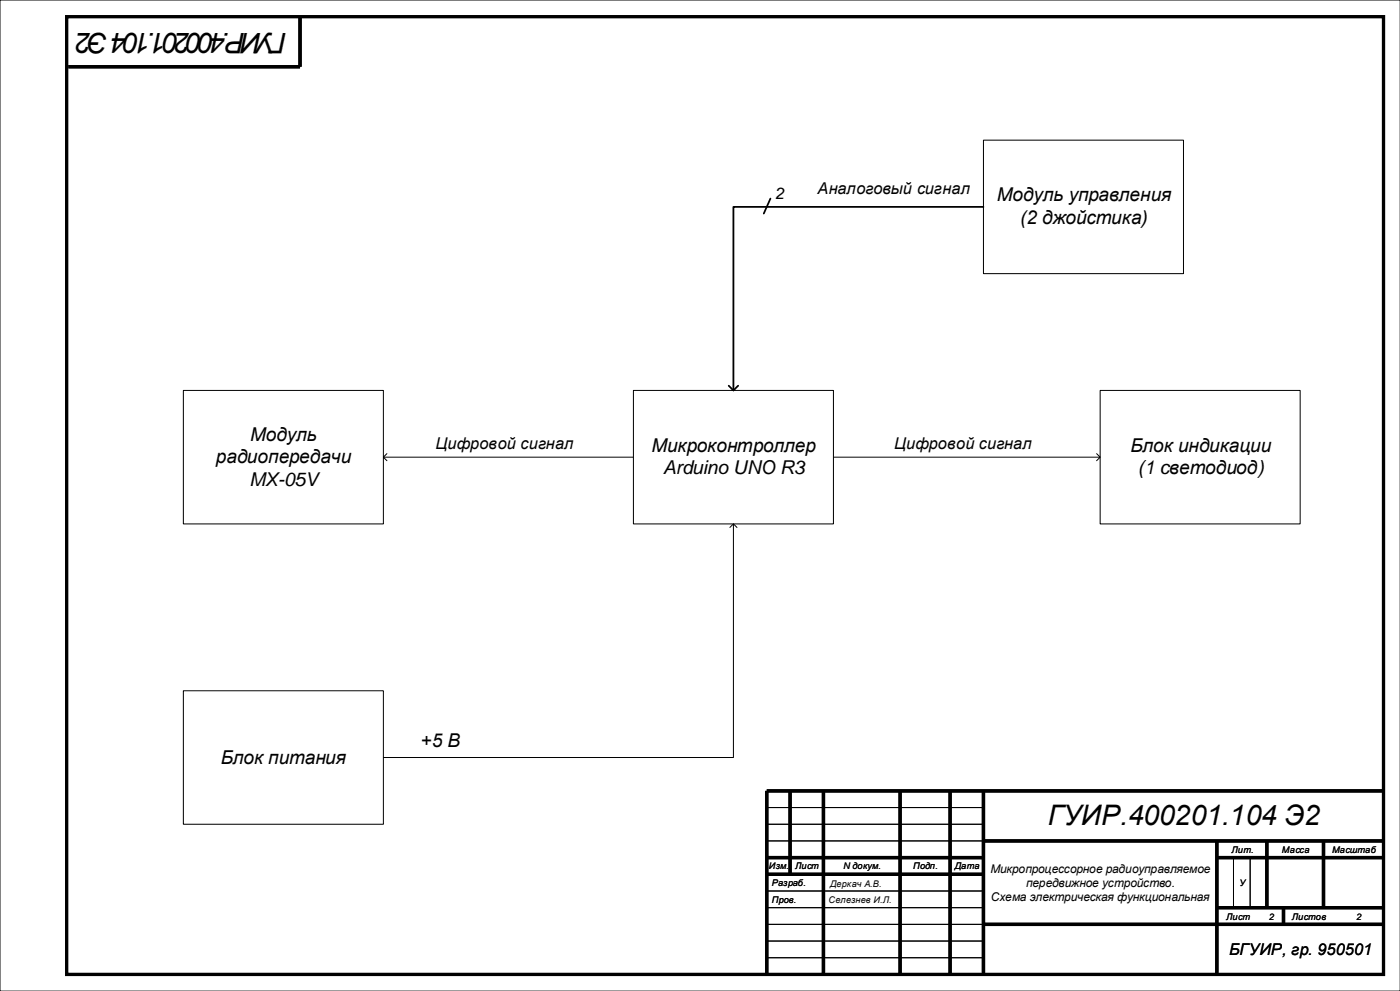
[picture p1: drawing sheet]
<svg xmlns="http://www.w3.org/2000/svg" width="420mm" height="297mm" viewBox="0 0 420 297" stroke-linecap="round" stroke-linejoin="round" font-family="sans-serif">
<defs><g id="words">
<g font-size="8.5">
<text x="86" y="10" transform="rotate(-180 86 10)">ГУИР.400201.104 Э2</text>
<text x="314.3" y="247.2">ГУИР.400201.104 Э2</text>
</g>
<g font-size="5.7">
<text x="299" y="60.4">Модуль управления</text>
<text x="306" y="67.1">(2 джойстика)</text>
<text x="75.1" y="132">Модуль</text>
<text x="195.4" y="135.4">Микроконтроллер</text>
<text x="339.1" y="135.4">Блок индикации</text>
<text x="64.8" y="138.8">радиопередачи</text>
<text x="198.9" y="142.2">Arduino UNO R3</text>
<text x="341.3" y="142.2">(1 cветодиод)</text>
<text x="74.8" y="145.6">MX-05V</text>
<text x="126.2" y="223.9">+5 В</text>
<text x="66.2" y="228.9">Блок питания</text>
</g>
<g font-size="4.9">
<text x="232.6" y="59.8">2</text>
<text x="245.3" y="58.3">Аналоговый сигнал</text>
<text x="130.7" y="134.6">Цифровой сигнал</text>
<text x="268.2" y="134.6">Цифровой сигнал</text>
<text x="368.7" y="286.2">БГУИР, гр. 950501</text>
</g>
<g font-size="3.6">
<text x="297.1" y="261.5">Микропроцессорное радиоуправляемое</text>
<text x="297.3" y="270">Схема электрическая функциональная</text>
<text x="307.8" y="265.7">передвижное устройство.</text>
</g>
<g font-size="2.8">
<text x="369.4" y="255.5">Лит.</text>
<text x="384.5" y="255.5">Масса</text>
<text x="399.6" y="255.5">Масштаб</text>
<text x="230.6" y="260.5">Изм.</text>
<text x="238.5" y="260.5">Лист</text>
<text x="252.9" y="260.5">N докум.</text>
<text x="273.9" y="260.5">Подп.</text>
<text x="286.4" y="260.5">Дата</text>
<text x="231.5" y="265.5">Разраб.</text>
<text x="249" y="265.9">Деркач А.В.</text>
<text x="371.8" y="265.5">У</text>
<text x="231.5" y="270.5">Пров.</text>
<text x="248.5" y="270.5">Селезнев И.Л.</text>
<text x="367.8" y="275.5">Лист</text>
<text x="380.7" y="275.5">2</text>
<text x="387.5" y="275.5">Листов</text>
<text x="406.9" y="275.5">2</text>
</g>
</g></defs>
<path d="M420 0h-420v297h420M230 242h65M230 247h65M230 252h65M370 257v15M375 257v15M230 272h65M230 277h65M230 267h65M230 282h65M230 287h65" fill="none" stroke="#000" stroke-width=".3"/>
<g fill="none" stroke="#000" stroke-width="1" stroke-linecap="butt">
<path d="M20 5h395v287h-395zM90 5v15h-69.5M237 237v25M247 237v55M270 237v55M285 237v55M295 237v55M415 237h-185v55M230 257h65M295 252h120M365 252v40M365 257h50"/>
<path d="M380 252v20M397 252v20M230 262h65M295 277h120M365 272h50M385 272v5"/>
</g>
<path d="M190 117h60v40h-60z" fill-rule="evenodd" fill="#fff"/>
<path d="M190 117h60v40h-60z" fill="none" stroke="#000" stroke-width=".3"/>
<path d="M55 207h60v40h-60z" fill-rule="evenodd" fill="#fff"/>
<path d="M218.9 158.1l1.1-1.1 1.1 1.1M220 157v70h-105M55 207h60v40h-60z" fill="none" stroke="#000" stroke-width=".3"/>
<path d="M55 117h60v40h-60z" fill-rule="evenodd" fill="#fff"/>
<path d="M55 117h60v40h-60z" fill="none" stroke="#000" stroke-width=".3"/>
<path d="M330 117h60v40h-60z" fill-rule="evenodd" fill="#fff"/>
<path d="M330 117h60v40h-60z" fill="none" stroke="#000" stroke-width=".3"/>
<path d="M295 42h60v40h-60z" fill-rule="evenodd" fill="#fff"/>
<path d="M295 42h60v40h-60zM115 137h75M116.1 135.9l-1.1 1.1 1.1 1.1M250 137h80M328.9 135.9l1.1 1.1-1.1 1.1" fill="none" stroke="#000" stroke-width=".3"/>
<path d="M231.1 59.5l-2 4.5M295 62h-75v55M218.6 115.6l1.4 1.4 1.4-1.4" fill="none" stroke="#000" stroke-width=".53"/>
<use href="#words"/>
</svg>
